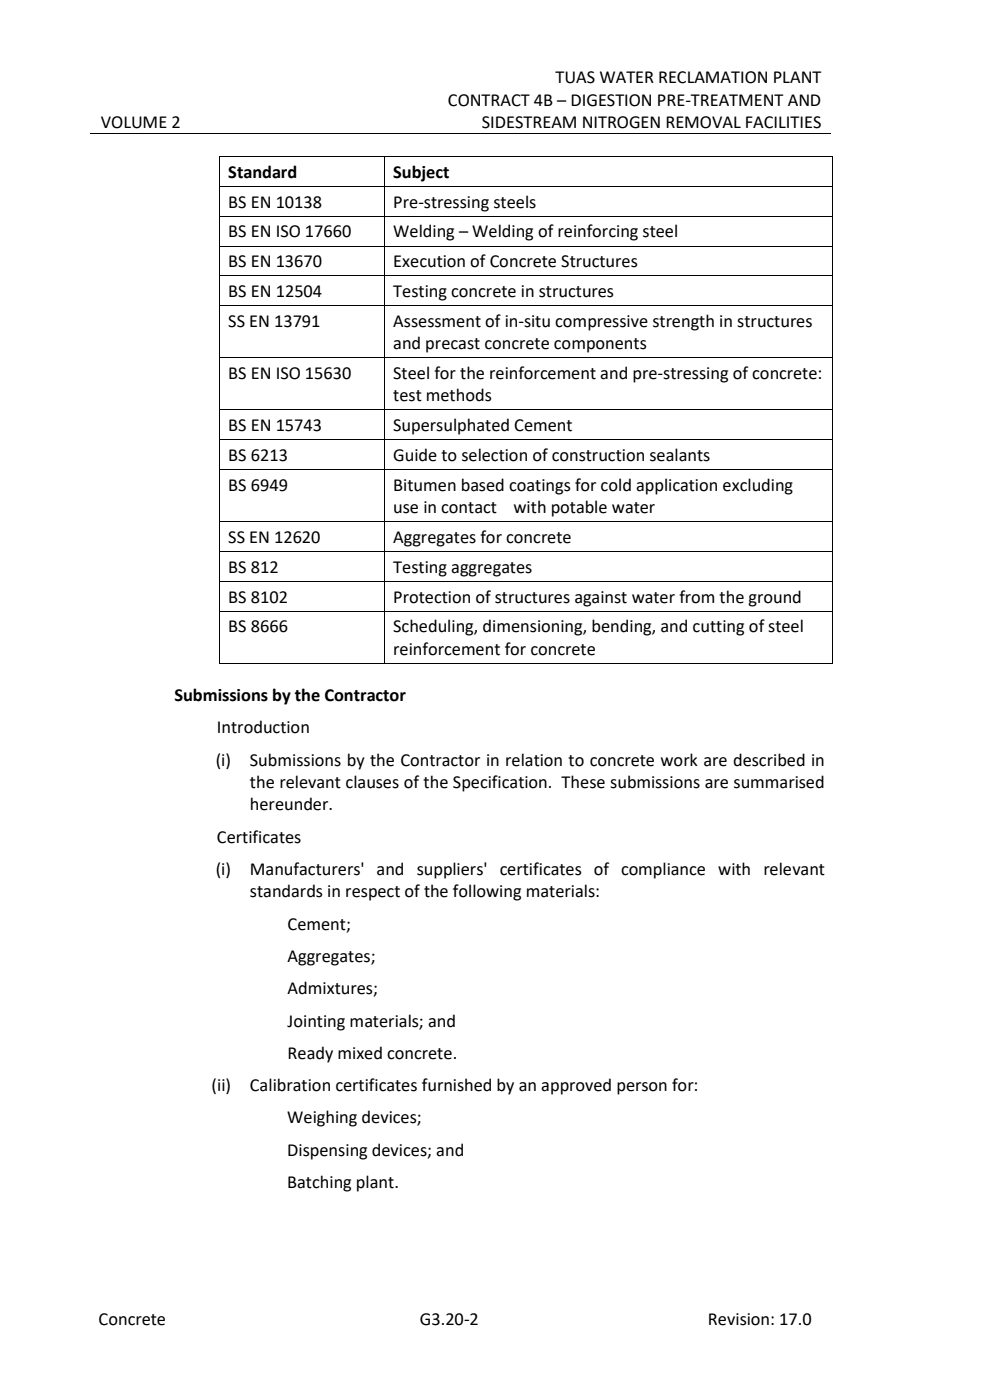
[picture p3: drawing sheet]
<svg xmlns="http://www.w3.org/2000/svg" width="210mm" height="297mm" viewBox="0 0 210 297" stroke-linecap="round" stroke-linejoin="round" font-family="sans-serif">
<defs><g id="words">
<g font-size="3.9">
<text x="117.8" y="17.7">TUAS WATER RECLAMATION PLANT</text>
<text x="95" y="22.4">CONTRACT 4B – DIGESTION PRE-TREATMENT AND</text>
<text x="21.4" y="27.2">VOLUME 2</text>
<text x="102.2" y="27.2">SIDESTREAM NITROGEN REMOVAL FACILITIES</text>
<text x="48.4" y="37.7">Standard</text>
<text x="83.4" y="37.7">Subject</text>
<text x="48.4" y="44">BS EN 10138</text>
<text x="83.4" y="44">Pre-stressing steels</text>
<text x="48.4" y="50.4">BS EN ISO 17660</text>
<text x="83.4" y="50.4">Welding – Welding of reinforcing steel</text>
<text x="48.4" y="56.7">BS EN 13670</text>
<text x="83.4" y="56.7">Execution of Concrete Structures</text>
<text x="48.4" y="63">BS EN 12504</text>
<text x="83.4" y="63">Testing concrete in structures</text>
<text x="48.4" y="69.3">SS EN 13791</text>
<text x="83.4" y="69.3">Assessment of in-situ compressive strength in structures</text>
<text x="83.4" y="74">and precast concrete components</text>
<text x="48.4" y="80.4">BS EN ISO 15630</text>
<text x="83.4" y="80.4">Steel for the reinforcement and pre-stressing of concrete:</text>
<text x="83.4" y="85.1">test methods</text>
<text x="48.4" y="91.4">BS EN 15743</text>
<text x="83.4" y="91.4">Supersulphated Cement</text>
<text x="48.4" y="97.8">BS 6213</text>
<text x="83.4" y="97.8">Guide to selection of construction sealants</text>
<text x="48.4" y="104.1">BS 6949</text>
<text x="83.4" y="104.1">Bitumen based coatings for cold application excluding</text>
<text x="83.4" y="108.9">use in contact</text>
<text x="108.9" y="108.9">with potable water</text>
<text x="48.4" y="115.2">SS EN 12620</text>
<text x="83.4" y="115.2">Aggregates for concrete</text>
<text x="48.4" y="121.5">BS 812</text>
<text x="83.4" y="121.5">Testing aggregates</text>
<text x="48.4" y="127.8">BS 8102</text>
<text x="83.4" y="127.8">Protection of structures against water from the ground</text>
<text x="48.4" y="134.2">BS 8666</text>
<text x="83.4" y="134.1">Scheduling, dimensioning, bending, and cutting of steel</text>
<text x="83.4" y="138.9">reinforcement for concrete</text>
<text x="37" y="148.7">Submissions by the Contractor</text>
<text x="46" y="155.6">Introduction</text>
<text x="45.8" y="162.5">(i)</text>
<text x="53" y="162.5">Submissions by the Contractor in relation to concrete work are described in</text>
<text x="53" y="167.2">the relevant clauses of the Specification. These submissions are summarised</text>
<text x="53" y="171.9">hereunder.</text>
<text x="46" y="178.8">Certificates</text>
<text x="45.8" y="185.6">(i)</text>
<text x="53" y="185.6">Manufacturers' and suppliers' certificates of compliance with relevant</text>
<text x="53" y="190.4">standards in respect of the following materials:</text>
<text x="61" y="197.2">Cement;</text>
<text x="61" y="204.1">Aggregates;</text>
<text x="61" y="210.9">Admixtures;</text>
<text x="61" y="217.8">Jointing materials; and</text>
<text x="61" y="224.6">Ready mixed concrete.</text>
<text x="44.9" y="231.5">(ii)</text>
<text x="53" y="231.5">Calibration certificates furnished by an approved person for:</text>
<text x="60.9" y="238.3">Weighing devices;</text>
<text x="60.9" y="245.2">Dispensing devices; and</text>
<text x="60.9" y="252">Batching plant.</text>
<text x="20.9" y="281">Concrete</text>
<text x="89.1" y="281">G3.20-2</text>
<text x="150.2" y="281">Revision: 17.0</text>
</g>
</g></defs>
<g fill="none" stroke="#000" stroke-width=".21">
<path d="M19.3 28.3h156.8M46.5 33.3v6.2M46.5 39.6v6.2M46.6 33.2h34.9M46.6 39.5h34.9M81.6 33.3v6.2M81.6 39.6v6.2M81.6 33.2h94.9M81.6 39.5h94.9M176.6 33.3v6.2M176.6 39.6v6.2M46.5 45.9v6.2"/>
<path d="M46.5 52.3v6.1M46.5 58.6v6.2M46.6 45.9h34.9M46.6 52.2h34.9M46.6 58.5h34.9M81.6 45.9v6.2M81.6 52.3v6.1M81.6 58.6v6.2M81.6 45.9h94.9M81.6 52.2h94.9M81.6 58.5h94.9M176.6 45.9v6.2"/>
<path d="M176.6 52.3v6.1M176.6 58.6v6.2M46.5 64.9v10.9M46.5 76v10.9M46.6 64.9h34.9M46.6 75.9h34.9M81.6 64.9v10.9M81.6 76v10.9M81.6 64.9h94.9M81.6 75.9h94.9M176.6 64.9v10.9M176.6 76v10.9"/>
<path d="M46.5 87v6.2M46.5 93.4v6.1M46.5 99.7v10.9M46.6 87h34.9M46.6 93.3h34.9M46.6 99.6h34.9M81.6 87v6.2M81.6 93.4v6.1M81.6 99.7v10.9M81.6 87h94.9M81.6 93.3h94.9M81.6 99.6h94.9"/>
<path d="M176.6 87v6.2M176.6 93.4v6.1M176.6 99.7v10.9M46.5 110.8v6.1M46.5 117.1v6.1M46.6 110.7h34.9M46.6 117h34.9M81.6 110.8v6.1M81.6 117.1v6.1M81.6 110.7h94.9M81.6 117h94.9M176.6 110.8v6.1"/>
<path d="M176.6 117.1v6.1M46.5 123.4v6.2M46.5 129.7v10.9M46.6 123.3h34.9M46.6 129.6h34.9M81.6 123.4v6.2M81.6 129.7v10.9M81.6 123.3h94.9M81.6 129.6h94.9M176.6 123.4v6.2M176.6 129.7v10.9M46.6 140.7h34.9"/>
<path d="M81.6 140.7h94.9"/>
</g>
<g fill="#000">
<path d="M46.4 33.2h.2v.1h-.2z" fill-rule="evenodd"/>
<path d="M46.4 33.2h.2v.1h-.2z" fill-rule="evenodd"/>
<path d="M46.4 39.5h.2v.1h-.2z" fill-rule="evenodd"/>
<path d="M81.5 33.2h.1v.1h-.1z" fill-rule="evenodd"/>
<path d="M81.5 39.5h.1v.1h-.1z" fill-rule="evenodd"/>
<path d="M90.1 28.2h.2v.2h-.2z" fill-rule="evenodd"/>
<path d="M176.5 33.2h.1v.1h-.1z" fill-rule="evenodd"/>
<path d="M176.5 33.2h.1v.1h-.1z" fill-rule="evenodd"/>
<path d="M176.5 39.5h.1v.1h-.1z" fill-rule="evenodd"/>
<path d="M46.4 45.8h.2v.1h-.2z" fill-rule="evenodd"/>
<path d="M46.4 52.1h.2v.2h-.2z" fill-rule="evenodd"/>
<path d="M46.4 58.4h.2v.2h-.2z" fill-rule="evenodd"/>
<path d="M81.5 45.8h.1v.1h-.1z" fill-rule="evenodd"/>
<path d="M81.5 52.1h.1v.2h-.1z" fill-rule="evenodd"/>
<path d="M81.5 58.4h.1v.2h-.1z" fill-rule="evenodd"/>
<path d="M176.5 45.8h.1v.1h-.1z" fill-rule="evenodd"/>
<path d="M176.5 52.1h.1v.2h-.1z" fill-rule="evenodd"/>
<path d="M176.5 58.4h.1v.2h-.1z" fill-rule="evenodd"/>
<path d="M46.4 64.8h.2v.1h-.2z" fill-rule="evenodd"/>
<path d="M46.4 75.8h.2v.2h-.2z" fill-rule="evenodd"/>
<path d="M81.5 64.8h.1v.1h-.1z" fill-rule="evenodd"/>
<path d="M81.5 75.8h.1v.2h-.1z" fill-rule="evenodd"/>
<path d="M176.5 64.8h.1v.1h-.1z" fill-rule="evenodd"/>
<path d="M176.5 75.8h.1v.2h-.1z" fill-rule="evenodd"/>
<path d="M46.4 86.9h.2v.1h-.2z" fill-rule="evenodd"/>
<path d="M46.4 93.2h.2v.2h-.2z" fill-rule="evenodd"/>
<path d="M46.4 99.5h.2v.2h-.2z" fill-rule="evenodd"/>
<path d="M81.5 86.9h.1v.1h-.1z" fill-rule="evenodd"/>
<path d="M81.5 93.2h.1v.2h-.1z" fill-rule="evenodd"/>
<path d="M81.5 99.5h.1v.2h-.1z" fill-rule="evenodd"/>
<path d="M176.5 86.9h.1v.1h-.1z" fill-rule="evenodd"/>
<path d="M176.5 93.2h.1v.2h-.1z" fill-rule="evenodd"/>
<path d="M176.5 99.5h.1v.2h-.1z" fill-rule="evenodd"/>
<path d="M46.4 110.6h.2v.2h-.2z" fill-rule="evenodd"/>
<path d="M46.4 116.9h.2v.2h-.2z" fill-rule="evenodd"/>
<path d="M81.5 110.6h.1v.2h-.1z" fill-rule="evenodd"/>
<path d="M81.5 116.9h.1v.2h-.1z" fill-rule="evenodd"/>
<path d="M176.5 110.6h.1v.2h-.1z" fill-rule="evenodd"/>
<path d="M176.5 116.9h.1v.2h-.1z" fill-rule="evenodd"/>
<path d="M46.4 123.2h.2v.2h-.2z" fill-rule="evenodd"/>
<path d="M46.4 129.6h.2v.1h-.2z" fill-rule="evenodd"/>
<path d="M81.5 123.2h.1v.2h-.1z" fill-rule="evenodd"/>
<path d="M81.5 129.6h.1v.1h-.1z" fill-rule="evenodd"/>
<path d="M176.5 123.2h.1v.2h-.1z" fill-rule="evenodd"/>
<path d="M176.5 129.6h.1v.1h-.1z" fill-rule="evenodd"/>
<path d="M46.4 140.6h.2v.2h-.2z" fill-rule="evenodd"/>
<path d="M46.4 140.6h.2v.2h-.2z" fill-rule="evenodd"/>
<path d="M81.5 140.6h.1v.2h-.1z" fill-rule="evenodd"/>
<path d="M176.5 140.6h.1v.2h-.1z" fill-rule="evenodd"/>
<path d="M176.5 140.6h.1v.2h-.1z" fill-rule="evenodd"/>
</g>
<use href="#words"/>
</svg>
